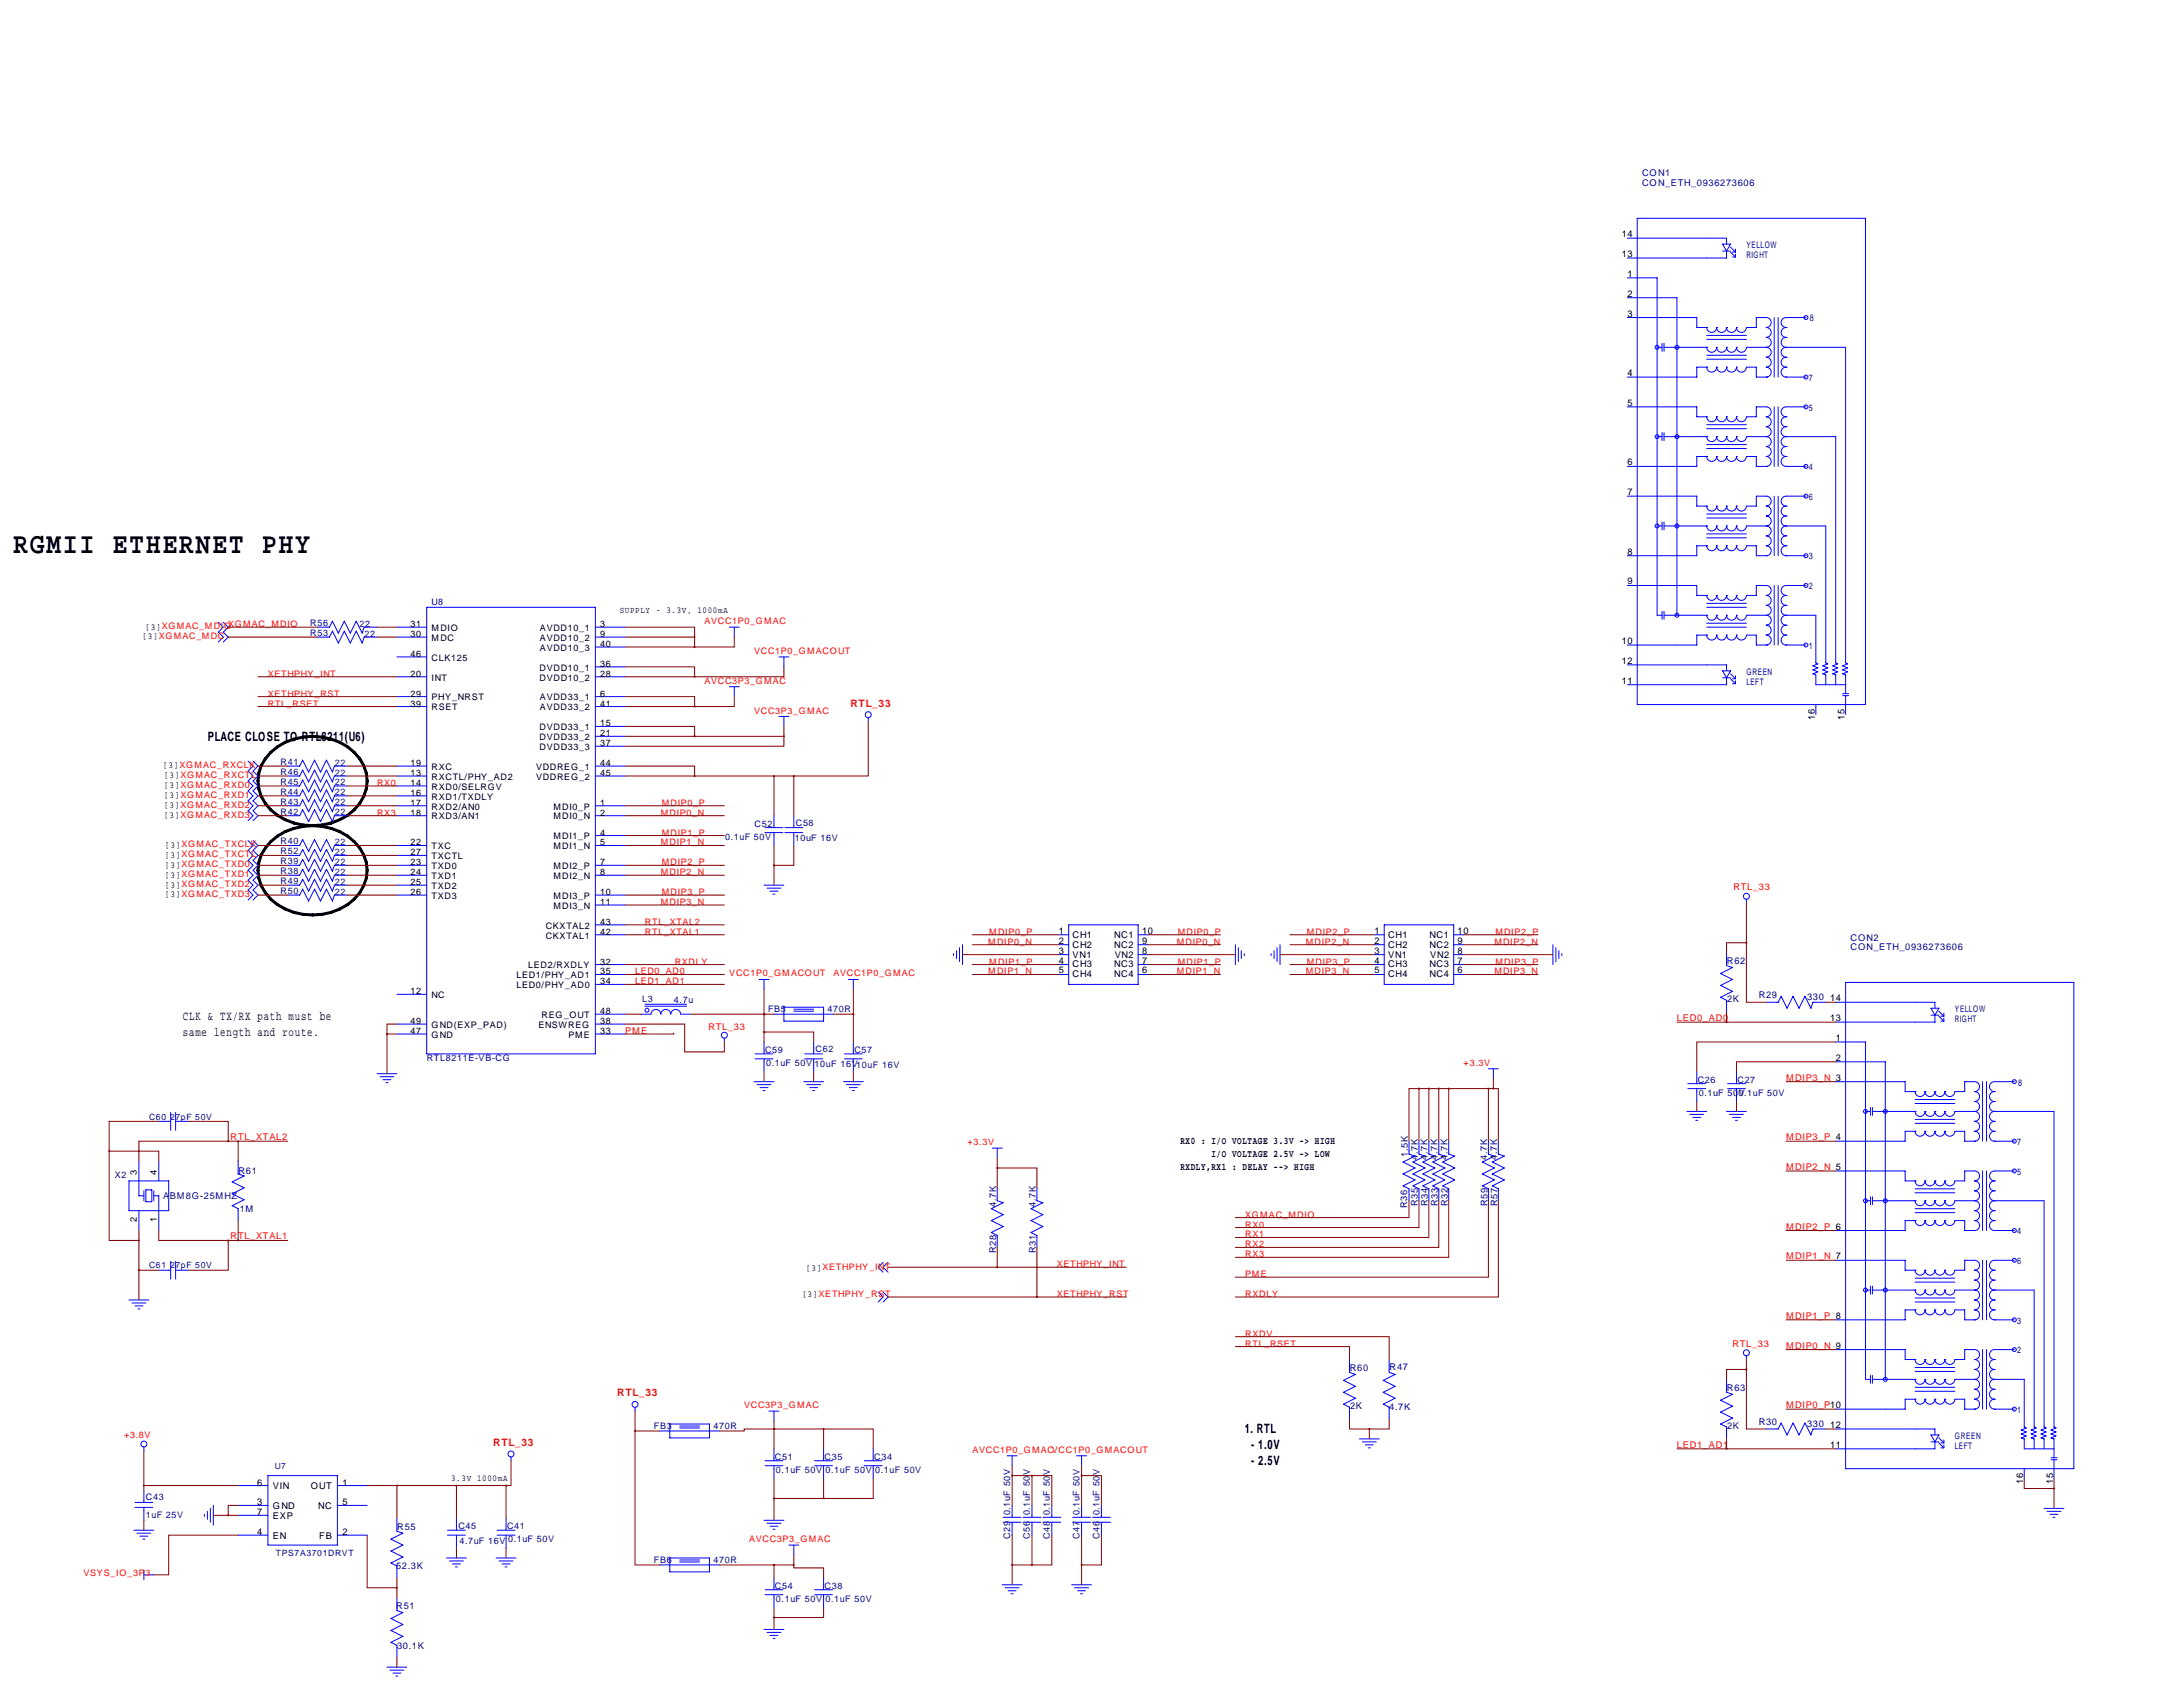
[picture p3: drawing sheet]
<svg xmlns="http://www.w3.org/2000/svg" width="559mm" height="432mm" viewBox="0 0 559 432" stroke-linecap="round" stroke-linejoin="round" font-family="sans-serif">
<defs><g id="words">
<text font-size="7.6" x="3.5" y="141.6">RGMII ETHERNET PHY</text>
<g font-size="3.3">
<text x="53.2" y="189.6">PLACE CLOSE TO RTL8211(U6)</text>
<text x="46.8" y="261">CLK &amp; TX/RX path must be</text>
<text x="46.8" y="265.2">same length and route.</text>
<text x="318.6" y="366.7">1. RTL</text>
<text x="320.3" y="370.8">- 1.0V</text>
<text x="320.3" y="375">- 2.5V</text>
</g>
<g font-size="2.6" fill="#f00">
<text x="217.7" y="180.8">RTL_33</text>
<text x="158" y="357.4">RTL_33</text>
<text x="126.2" y="370.1">RTL_33</text>
</g>
<g font-size="2.6">
<text x="302.2" y="292.7">RX0 : I/O VOLTAGE 3.3V -&gt; HIGH</text>
<text x="302.2" y="299.4">RXDLY,RX1 : DELAY --&gt; HIGH</text>
<text x="310.1" y="296.1">I/O VOLTAGE 2.5V -&gt; LOW</text>
</g>
<g font-size="2.4" fill="#000080">
<text x="420.4" y="45.2">CON1</text>
<text x="420.4" y="47.7">CON_ETH_0936273606</text>
<text x="463.3" y="82.3">8</text>
<text x="473.7" y="240.7">CON2</text>
<text x="473.7" y="243.3">CON_ETH_0936273606</text>
<text x="442.1" y="246.8">R62</text>
<text x="442.1" y="256.5">2K</text>
<text x="450.2" y="255.5">R29</text>
<text x="462.6" y="256">330</text>
<text x="516.6" y="277.8">8</text>
<text x="360.4" y="296.1" transform="rotate(-90 360.4 296.1)">1.5K</text>
<text x="362.9" y="296.9" transform="rotate(-90 362.9 296.9)">4.7K</text>
<text x="365.5" y="296.9" transform="rotate(-90 365.5 296.9)">4.7K</text>
<text x="368" y="296.9" transform="rotate(-90 368 296.9)">4.7K</text>
<text x="370.5" y="296.9" transform="rotate(-90 370.5 296.9)">4.7K</text>
<text x="380.7" y="296.9" transform="rotate(-90 380.7 296.9)">4.7K</text>
<text x="383.2" y="296.9" transform="rotate(-90 383.2 296.9)">4.7K</text>
<text x="61.1" y="300.4">R61</text>
<text x="41.7" y="306.8">ABM8G-25MHZ</text>
<text x="61.4" y="310.1">1M</text>
<text x="255" y="308.8" transform="rotate(-90 255 308.8)">4.7K</text>
<text x="265.1" y="308.8" transform="rotate(-90 265.1 308.8)">4.7K</text>
<text x="360.2" y="309.3" transform="rotate(-90 360.2 309.3)">R36</text>
<text x="363" y="308.8" transform="rotate(-90 363 308.8)">R35</text>
<text x="365.5" y="308.8" transform="rotate(-90 365.5 308.8)">R34</text>
<text x="368" y="308.8" transform="rotate(-90 368 308.8)">R33</text>
<text x="370.6" y="308.8" transform="rotate(-90 370.6 308.8)">R32</text>
<text x="380.7" y="308.8" transform="rotate(-90 380.7 308.8)">R59</text>
<text x="383.3" y="308.8" transform="rotate(-90 383.3 308.8)">R57</text>
<text x="255" y="320.7" transform="rotate(-90 255 320.7)">R28</text>
<text x="265.2" y="320.7" transform="rotate(-90 265.2 320.7)">R31</text>
<text x="345.5" y="351">R60</text>
<text x="355.7" y="350.7">R47</text>
<text x="442.1" y="356.1">R63</text>
<text x="345.6" y="360.7">2K</text>
<text x="355.6" y="360.9">4.7K</text>
<text x="442.1" y="365.8">2K</text>
<text x="450.2" y="364.7">R30</text>
<text x="462.6" y="365.2">330</text>
<text x="101.7" y="391.6">R55</text>
<text x="101.4" y="401.6">52.3K</text>
<text x="101.4" y="411.9">R51</text>
<text x="101.6" y="422.1">30.1K</text>
</g>
<g font-size="2.4">
<text x="415.1" y="65.8">13</text>
<text x="415.1" y="60.7">14</text>
<text x="416.6" y="70.9">1</text>
<text x="416.6" y="75.9">2</text>
<text x="416.6" y="81">3</text>
<text x="416.6" y="96.3">4</text>
<text x="416.6" y="103.9">5</text>
<text x="416.6" y="119.1">6</text>
<text x="416.6" y="126.7">7</text>
<text x="416.6" y="142">8</text>
<text x="416.6" y="149.6">9</text>
<text x="415.1" y="164.8">10</text>
<text x="415.1" y="169.9">12</text>
<text x="415.1" y="175">11</text>
<text x="464.6" y="184.3" transform="rotate(-90 464.6 184.3)">16</text>
<text x="472.2" y="184.3" transform="rotate(-90 472.2 184.3)">15</text>
<text x="271.1" y="239">1</text>
<text x="292.4" y="239">10</text>
<text x="351.8" y="239">1</text>
<text x="373.1" y="239">10</text>
<text x="271.1" y="241.6">2</text>
<text x="271.1" y="244.1">3</text>
<text x="274.6" y="240">CH1</text>
<text x="274.6" y="242.5">CH2</text>
<text x="274.6" y="245.1">VN1</text>
<text x="285.2" y="242.5">NC2</text>
<text x="285.2" y="240">NC1</text>
<text x="285.3" y="245.1">VN2</text>
<text x="292.4" y="244.1">8</text>
<text x="292.4" y="241.6">9</text>
<text x="351.8" y="241.6">2</text>
<text x="351.8" y="244.1">3</text>
<text x="355.3" y="240">CH1</text>
<text x="355.3" y="242.5">CH2</text>
<text x="355.3" y="245.1">VN1</text>
<text x="366" y="242.5">NC2</text>
<text x="366" y="240">NC1</text>
<text x="366.1" y="245.1">VN2</text>
<text x="373.1" y="244.1">8</text>
<text x="373.1" y="241.6">9</text>
<text x="271.1" y="246.6">4</text>
<text x="271.1" y="249.2">5</text>
<text x="274.6" y="247.6">CH3</text>
<text x="274.6" y="250.2">CH4</text>
<text x="285.2" y="250.2">NC4</text>
<text x="285.2" y="247.6">NC3</text>
<text x="292.4" y="249.2">6</text>
<text x="292.4" y="246.6">7</text>
<text x="351.8" y="246.6">4</text>
<text x="351.8" y="249.2">5</text>
<text x="355.3" y="247.6">CH3</text>
<text x="355.3" y="250.2">CH4</text>
<text x="366" y="250.2">NC4</text>
<text x="366" y="247.6">NC3</text>
<text x="373.1" y="249.2">6</text>
<text x="373.1" y="246.6">7</text>
<text x="468.5" y="256.3">14</text>
<text x="468.5" y="261.4">13</text>
<text x="470" y="266.4">1</text>
<text x="470" y="271.5">2</text>
<text x="35.1" y="300.7" transform="rotate(-90 35.1 300.7)">3</text>
<text x="40.1" y="300.7" transform="rotate(-90 40.1 300.7)">4</text>
<text x="35.1" y="312.9" transform="rotate(-90 35.1 312.9)">2</text>
<text x="40.1" y="312.9" transform="rotate(-90 40.1 312.9)">1</text>
<text x="468.5" y="365.5">12</text>
<text x="468.5" y="370.6">11</text>
<text x="65.8" y="380.2">6</text>
<text x="69.8" y="381.2">VIN</text>
<text x="79.6" y="381.2">OUT</text>
<text x="87.6" y="380.2">1</text>
<text x="517.9" y="379.9" transform="rotate(-90 517.9 379.9)">16</text>
<text x="525.5" y="379.9" transform="rotate(-90 525.5 379.9)">15</text>
<text x="65.8" y="385.3">3</text>
<text x="65.8" y="387.9">7</text>
<text x="69.8" y="386.3">GND</text>
<text x="69.8" y="388.8">EXP</text>
<text x="81.4" y="386.3">NC</text>
<text x="87.6" y="385.3">5</text>
<text x="65.8" y="392.9">4</text>
<text x="69.8" y="393.9">EN</text>
<text x="81.7" y="393.9">FB</text>
<text x="87.6" y="392.9">2</text>
</g>
<g font-size="2.4" fill="#f00">
<text x="443.7" y="227.8">RTL_33</text>
<text x="181.4" y="263.7">RTL_33</text>
<text x="429.3" y="261.4">LED0_AD0</text>
<text x="160" y="264.7">PME</text>
<text x="457.2" y="276.6">MDIP3_N 3</text>
<text x="59" y="291.8">RTL_XTAL2</text>
<text x="457.2" y="291.8">MDIP3_P 4</text>
<text x="457.2" y="299.5">MDIP2_N 5</text>
<text x="59" y="317.2">RTL_XTAL1</text>
<text x="457.2" y="314.7">MDIP2_P 6</text>
<text x="457.2" y="322.3">MDIP1_N 7</text>
<text x="457.2" y="337.6">MDIP1_P 8</text>
<text x="443.5" y="344.7">RTL_33</text>
<text x="457.2" y="345.2">MDIP0_N 9</text>
<text x="457.2" y="360.4">MDIP0_P10</text>
<text x="429.3" y="370.6">LED1_AD1</text>
</g>
<g font-size="2.3" fill="#000080">
<text x="447" y="63.5">YELLOW</text>
<text x="447" y="66">RIGHT</text>
<text x="463" y="97.5">7</text>
<text x="463" y="105.1">5</text>
<text x="463" y="120.3">4</text>
<text x="463" y="128">6</text>
<text x="463" y="143.2">3</text>
<text x="110.5" y="154.9">U8</text>
<text x="463" y="150.8">2</text>
<text x="79.4" y="160.3">R56</text>
<text x="92" y="160.4">22</text>
<text x="79.4" y="162.8">R53</text>
<text x="93.3" y="163">22</text>
<text x="463" y="166.1">1</text>
<text x="447" y="172.7">GREEN</text>
<text x="447" y="175.3">LEFT</text>
<text x="71.8" y="195.8">R41</text>
<text x="85.7" y="196">22</text>
<text x="71.8" y="198.4">R46</text>
<text x="71.8" y="200.9">R45</text>
<text x="71.8" y="203.5">R44</text>
<text x="85.7" y="198.5">22</text>
<text x="85.7" y="201.1">22</text>
<text x="85.7" y="203.6">22</text>
<text x="71.8" y="206">R43</text>
<text x="71.8" y="208.5">R42</text>
<text x="85.7" y="206.1">22</text>
<text x="85.7" y="208.7">22</text>
<text x="185.6" y="214.9">0.1uF 50V</text>
<text x="193.1" y="211.6">C52</text>
<text x="203.5" y="215.1">10uF 16V</text>
<text x="203.7" y="211.3">C58</text>
<text x="71.8" y="216.2">R40</text>
<text x="71.8" y="218.7">R52</text>
<text x="71.8" y="221.2">R39</text>
<text x="85.7" y="216.3">22</text>
<text x="85.7" y="218.8">22</text>
<text x="85.7" y="221.4">22</text>
<text x="71.8" y="223.8">R38</text>
<text x="71.8" y="226.3">R49</text>
<text x="85.7" y="223.9">22</text>
<text x="85.7" y="226.5">22</text>
<text x="71.8" y="228.9">R50</text>
<text x="85.7" y="229">22</text>
<text x="164.4" y="256.5">L3</text>
<text x="172.5" y="256.7">4.7u</text>
<text x="196.6" y="259.1">FB5</text>
<text x="211.8" y="259.1">470R</text>
<text x="500.4" y="261.6">RIGHT</text>
<text x="500.4" y="259.1">YELLOW</text>
<text x="195.8" y="269.5">C59</text>
<text x="208.8" y="269.2">C62</text>
<text x="218.7" y="269.5">C57</text>
<text x="109.2" y="271.5">RTL8211E-VB-CG</text>
<text x="196.1" y="272.8">0.1uF 50V</text>
<text x="208.5" y="273">10uF 16V10uF 16V</text>
<text x="434.6" y="277.1">C26</text>
<text x="434.8" y="280.4">0.1uF 50V</text>
<text x="444.8" y="277.1">C27</text>
<text x="445" y="280.4">0.1uF 50V</text>
<text x="516.4" y="293.1">7</text>
<text x="29.4" y="301.6">X2</text>
<text x="516.4" y="300.7">5</text>
<text x="516.4" y="315.9">4</text>
<text x="516.4" y="323.5">6</text>
<text x="516.4" y="338.8">3</text>
<text x="516.4" y="346.4">2</text>
<text x="167.4" y="365.8">FB3</text>
<text x="182.6" y="365.8">470R</text>
<text x="516.4" y="361.6">1</text>
<text x="500.4" y="370.8">LEFT</text>
<text x="500.4" y="368.3">GREEN</text>
<text x="198.4" y="373.6">C51</text>
<text x="198.6" y="376.9">0.1uF 50V</text>
<text x="211.1" y="373.6">C35</text>
<text x="211.3" y="376.9">0.1uF 50V</text>
<text x="223.8" y="373.6">C34</text>
<text x="224" y="376.9">0.1uF 50V</text>
<text x="37.3" y="384">C43</text>
<text x="37.3" y="388.6">1uF 25V</text>
<text x="258.6" y="387.9" transform="rotate(-90 258.6 387.9)">0.1uF 50V</text>
<text x="263.7" y="387.9" transform="rotate(-90 263.7 387.9)">0.1uF 50V</text>
<text x="268.7" y="387.9" transform="rotate(-90 268.7 387.9)">0.1uF 50V</text>
<text x="276.4" y="387.9" transform="rotate(-90 276.4 387.9)">0.1uF 50V</text>
<text x="281.4" y="387.9" transform="rotate(-90 281.4 387.9)">0.1uF 50V</text>
<text x="117.3" y="391.4">C45</text>
<text x="117.6" y="395.2">4.7uF 16V</text>
<text x="129.8" y="391.4">C41</text>
<text x="130" y="394.7">0.1uF 50V</text>
<text x="258.6" y="394" transform="rotate(-90 258.6 394)">C29</text>
<text x="263.7" y="394" transform="rotate(-90 263.7 394)">C56</text>
<text x="268.7" y="394" transform="rotate(-90 268.7 394)">C48</text>
<text x="276.4" y="394" transform="rotate(-90 276.4 394)">C47</text>
<text x="281.4" y="394" transform="rotate(-90 281.4 394)">C46</text>
<text x="167.4" y="400">FB6</text>
<text x="182.6" y="400">470R</text>
<text x="198.4" y="406.7">C54</text>
<text x="211.1" y="406.7">C38</text>
<text x="198.6" y="410">0.1uF 50V</text>
<text x="211.3" y="410">0.1uF 50V</text>
</g>
<g font-size="2.3">
<text x="37.2" y="161.1">[3]XGMAC_MDIO</text>
<text x="105.1" y="160.5">31</text>
<text x="110.5" y="161.5">MDIO</text>
<text x="138.2" y="161.5">AVDD10_1</text>
<text x="153.7" y="160.5">3</text>
<text x="158.6" y="156.8">SUPPLY - 3.3V, 1000mA</text>
<text x="36.5" y="163.7">[3]XGMAC_MDC</text>
<text x="105.1" y="163.1">30</text>
<text x="110.5" y="164">MDC</text>
<text x="138.2" y="164">AVDD10_2</text>
<text x="138.2" y="166.6">AVDD10_3</text>
<text x="153.7" y="163.1">9</text>
<text x="153.7" y="165.6">40</text>
<text x="105.1" y="173.2">20</text>
<text x="105.1" y="168.1">46</text>
<text x="110.5" y="169.1">CLK125</text>
<text x="138.1" y="171.6">DVDD10_1</text>
<text x="153.7" y="173.2">28</text>
<text x="153.7" y="170.7">36</text>
<text x="105.1" y="178.3">29</text>
<text x="110.5" y="174.2">INT</text>
<text x="110.5" y="179.3">PHY_NRST</text>
<text x="138.1" y="174.2">DVDD10_2</text>
<text x="138.2" y="179.3">AVDD33_1</text>
<text x="153.7" y="178.3">6</text>
<text x="105.1" y="180.8">39</text>
<text x="110.5" y="181.8">RSET</text>
<text x="138.2" y="181.8">AVDD33_2</text>
<text x="153.7" y="185.9">15</text>
<text x="153.7" y="180.8">41</text>
<text x="138.1" y="186.9">DVDD33_1</text>
<text x="138.1" y="189.4">DVDD33_2</text>
<text x="138.1" y="192">DVDD33_3</text>
<text x="153.7" y="188.5">21</text>
<text x="153.7" y="191">37</text>
<text x="41.8" y="196.7">[3]XGMAC_RXCLK</text>
<text x="105.1" y="196.1">19</text>
<text x="110.5" y="197">RXC</text>
<text x="137.2" y="197">VDDREG_1</text>
<text x="153.7" y="196.1">44</text>
<text x="42.1" y="201.8">[3]XGMAC_RXD0</text>
<text x="42.1" y="199.2">[3]XGMAC_RXCTL</text>
<text x="105.1" y="198.6">13</text>
<text x="105.1" y="201.2">14</text>
<text x="105.1" y="203.7">16</text>
<text x="110.5" y="199.6">RXCTL/PHY_AD2</text>
<text x="110.5" y="202.1">RXD0/SELRGV</text>
<text x="137.2" y="199.6">VDDREG_2</text>
<text x="153.7" y="198.6">45</text>
<text x="42.1" y="204.3">[3]XGMAC_RXD1</text>
<text x="42.1" y="206.9">[3]XGMAC_RXD2</text>
<text x="42.1" y="209.4">[3]XGMAC_RXD3</text>
<text x="105.1" y="206.2">17</text>
<text x="105.1" y="208.8">18</text>
<text x="110.5" y="204.7">RXD1/TXDLY</text>
<text x="110.5" y="207.2">RXD2/AN0</text>
<text x="110.5" y="209.7">RXD3/AN1</text>
<text x="141.7" y="207.2">MDI0_P</text>
<text x="141.7" y="209.7">MDI0_N</text>
<text x="153.7" y="206.2">1</text>
<text x="153.7" y="208.8">2</text>
<text x="141.7" y="214.8">MDI1_P</text>
<text x="153.7" y="213.9">4</text>
<text x="42.3" y="217">[3]XGMAC_TXCLK</text>
<text x="42.3" y="219.6">[3]XGMAC_TXCTL</text>
<text x="105.1" y="216.4">22</text>
<text x="105.1" y="221.5">23</text>
<text x="105.1" y="218.9">27</text>
<text x="110.5" y="217.4">TXC</text>
<text x="110.5" y="219.9">TXCTL</text>
<text x="141.7" y="217.4">MDI1_N</text>
<text x="153.7" y="216.4">5</text>
<text x="153.7" y="221.5">7</text>
<text x="42.3" y="224.6">[3]XGMAC_TXD1</text>
<text x="42.3" y="222.1">[3]XGMAC_TXD0</text>
<text x="42.3" y="227.2">[3]XGMAC_TXD2</text>
<text x="105.1" y="224">24</text>
<text x="105.1" y="226.6">25</text>
<text x="110.5" y="222.4">TXD0</text>
<text x="110.5" y="225">TXD1</text>
<text x="110.5" y="227.5">TXD2</text>
<text x="141.7" y="222.4">MDI2_P</text>
<text x="141.7" y="225">MDI2_N</text>
<text x="153.7" y="224">8</text>
<text x="42.3" y="229.7">[3]XGMAC_TXD3</text>
<text x="105.1" y="229.1">26</text>
<text x="110.5" y="230.1">TXD3</text>
<text x="141.7" y="230.1">MDI3_P</text>
<text x="141.7" y="232.6">MDI3_N</text>
<text x="153.7" y="229.1">10</text>
<text x="153.7" y="231.6">11</text>
<text x="139.7" y="237.7">CKXTAL2</text>
<text x="153.7" y="239.3">42</text>
<text x="153.7" y="236.7">43</text>
<text x="139.7" y="240.2">CKXTAL1</text>
<text x="132.2" y="250.4">LED1/PHY_AD1</text>
<text x="135.2" y="247.8">LED2/RXDLY</text>
<text x="153.7" y="246.9">32</text>
<text x="153.7" y="252">34</text>
<text x="153.7" y="249.4">35</text>
<text x="105.1" y="254.5">12</text>
<text x="110.5" y="255.5">NC</text>
<text x="132.2" y="252.9">LED0/PHY_AD0</text>
<text x="105.1" y="262.1">49</text>
<text x="110.5" y="263.1">GND(EXP_PAD)</text>
<text x="137.8" y="263.1">ENSWREG</text>
<text x="138.6" y="260.5">REG_OUT</text>
<text x="153.7" y="262.1">38</text>
<text x="153.7" y="259.6">48</text>
<text x="105.1" y="264.7">47</text>
<text x="110.5" y="265.6">GND</text>
<text x="145.5" y="265.6">PME</text>
<text x="153.7" y="264.7">33</text>
<text x="206.4" y="325.2">[3]XETHPHY_INT</text>
<text x="205.4" y="332.1">[3]XETHPHY_RST</text>
<text x="115.5" y="379.1">3.3V 1000mA</text>
</g>
<g font-size="2.3" fill="#f00">
<text x="58.4" y="160.5">XGMAC_MDIO</text>
<text x="180.3" y="159.8">AVCC1P0_GMAC</text>
<text x="193" y="167.4">VCC1P0_GMACOUT</text>
<text x="68.6" y="173.2">XETHPHY_INT</text>
<text x="68.6" y="178.3">XETHPHY_RST</text>
<text x="180.3" y="175">AVCC3P3_GMAC</text>
<text x="68.6" y="180.8">RTL_RSET</text>
<text x="193" y="182.6">VCC3P3_GMAC</text>
<text x="96.5" y="201.2">RX0</text>
<text x="96.5" y="208.8">RX3</text>
<text x="169.2" y="208.8">MDIP0_N</text>
<text x="169.4" y="206.2">MDIP0_P</text>
<text x="169.4" y="213.9">MDIP1_P</text>
<text x="169.2" y="216.4">MDIP1_N</text>
<text x="169.4" y="221.5">MDIP2_P</text>
<text x="169.2" y="224">MDIP2_N</text>
<text x="169.2" y="231.6">MDIP3_N</text>
<text x="169.4" y="229.1">MDIP3_P</text>
<text x="165.1" y="239.3">RTL_XTAL1</text>
<text x="165.1" y="236.7">RTL_XTAL2</text>
<text x="253.2" y="239.3">MDIP0_P</text>
<text x="301.5" y="239.3">MDIP0_P</text>
<text x="334.5" y="239.3">MDIP2_P</text>
<text x="382.8" y="239.3">MDIP2_P</text>
<text x="253" y="241.8">MDIP0_N</text>
<text x="301.2" y="241.8">MDIP0_N</text>
<text x="334.3" y="241.8">MDIP2_N</text>
<text x="382.5" y="241.8">MDIP2_N</text>
<text x="162.6" y="252">LED1_AD1</text>
<text x="162.6" y="249.4">LED0_AD0</text>
<text x="172.7" y="246.9">RXDLY</text>
<text x="186.7" y="249.9">VCC1P0_GMACOUT</text>
<text x="213.4" y="249.9">AVCC1P0_GMAC</text>
<text x="253" y="249.4">MDIP1_N</text>
<text x="253.2" y="246.9">MDIP1_P</text>
<text x="301.2" y="249.4">MDIP1_N</text>
<text x="301.5" y="246.9">MDIP1_P</text>
<text x="334.3" y="249.4">MDIP3_N</text>
<text x="334.5" y="246.9">MDIP3_P</text>
<text x="382.5" y="249.4">MDIP3_N</text>
<text x="382.8" y="246.9">MDIP3_P</text>
<text x="374.6" y="272.8">+3.3V</text>
<text x="247.6" y="293.1">+3.3V</text>
<text x="318.8" y="311.7">XGMAC_MDIO</text>
<text x="318.8" y="314.2">RX0</text>
<text x="318.8" y="316.7">RX1</text>
<text x="318.8" y="321.8">RX3</text>
<text x="318.8" y="319.3">RX2</text>
<text x="270.5" y="324.4">XETHPHY_INT</text>
<text x="318.8" y="326.9">PME</text>
<text x="270.5" y="332">XETHPHY_RST</text>
<text x="318.8" y="332">RXDLY</text>
<text x="318.8" y="344.7">RTL_RSET</text>
<text x="318.8" y="342.1">RXDV</text>
<text x="190.5" y="360.4">VCC3P3_GMAC</text>
<text x="31.7" y="368">+3.8V</text>
<text x="248.9" y="371.9">AVCC1P0_GMACVCC1P0_GMACOUT</text>
<text x="191.8" y="394.7">AVCC3P3_GMAC</text>
<text x="21.3" y="403.4">VSYS_IO_3P3</text>
</g>
<g font-size="2.2" fill="#000080">
<text x="38.2" y="286.6">C60</text>
<text x="43.5" y="286.6">27pF 50V</text>
<text x="38.2" y="324.7">C61</text>
<text x="43.5" y="324.7">27pF 50V</text>
<text x="70.4" y="375.9">U7</text>
<text x="70.6" y="398.3">TPS7A3701DRVT</text>
</g>
</g></defs>
<path d="M69.3 192.6a16 16 0 0 1 21.4 0 9.8 9.8 0 0 1 0 14.7 16.1 16.1 0 0 1-21.4 0 9.9 9.9 0 0 1 0-14.7zM69.3 215.4a16 16 0 0 1 21.4 0 9.8 9.8 0 0 1 0 14.7 16.1 16.1 0 0 1-21.4 0 9.9 9.9 0 0 1 0-14.7z" fill="none" stroke="#000" stroke-width=".76"/>
<g fill="none" stroke="#00f" stroke-width=".26">
<path d="M419.1 55.9h58.4v124.4h-58.4zM416.6 61h25.4v1.5M416.6 71.1h7.6v86.4h1.2M416.6 76.2h12.7v81.3M440.9 62.5h2.1l-1 1.8zM440.9 64.3h2.1M442 64.3v1.7h-25.4M443 63.2l1.2 1.3M443 64.5l1.2 1.3M443.5 64.5h.7M443.5 65.8h.7M444.2 63.8v.7"/>
<path d="M444.2 65v.8M416.6 81.3h17.7v2.5h2.6M424.2 88.9h1.2M425.4 87.9v2M426 88.9h10.9M426 87.9v2M436.9 83.8a1.27 1.27 0 0 0 1.3 1.3 1.27 1.27 0 0 0 1.2-1.3M436.9 83.8h.1M436.9 88.9a1.27 1.27 0 0 0 1.3 1.3 1.27 1.27 0 0 0 1.2-1.3M436.9 88.9h.1M436.9 94a1.27 1.27 0 0 0 1.3 1.3 1.27 1.27 0 0 0 1.2-1.3M436.9 94h.1"/>
<path d="M436.9 85.9h10.1M436.9 86.9h10.1M436.9 94h-2.6v2.5h-17.7M436.9 91.9h10.1M436.9 90.9h10.1M439.4 83.8a1.27 1.27 0 0 0 1.3 1.3 1.27 1.27 0 0 0 1.3-1.3M439.4 83.8h.1M439.4 88.9a1.27 1.27 0 0 0 1.3 1.3 1.27 1.27 0 0 0 1.3-1.3M439.4 88.9h.1M439.4 94a1.27 1.27 0 0 0 1.3 1.3 1.27 1.27 0 0 0 1.3-1.3M439.4 94h.1M442 83.8a1.27 1.27 0 0 0 1.2 1.3 1.27 1.27 0 0 0 1.3-1.3"/>
<path d="M442 83.8h.1M442 88.9a1.27 1.27 0 0 0 1.2 1.3 1.27 1.27 0 0 0 1.3-1.3M442 88.9h.1M442 94a1.27 1.27 0 0 0 1.2 1.3 1.27 1.27 0 0 0 1.3-1.3M442 94h.1M444.5 83.8a1.27 1.27 0 0 0 1.3 1.3 1.27 1.27 0 0 0 1.2-1.3h2.6v-2.5h2.5a1.27 1.27 0 0 1 1.3 1.2 1.27 1.27 0 0 1-1.3 1.3M444.5 83.8h.1M444.5 88.9a1.27 1.27 0 0 0 1.3 1.3 1.27 1.27 0 0 0 1.2-1.3h5.1M444.5 88.9h.1M444.5 94a1.27 1.27 0 0 0 1.3 1.2 1.27 1.27 0 0 0 1.2-1.2h2.6v2.5h2.5M444.5 94h.1M452.1 83.8h.1"/>
<path d="M452.1 83.8a1.27 1.27 0 0 1 1.3 1.3 1.27 1.27 0 0 1-1.3 1.3M452.1 86.4h.1M452.1 86.4a1.27 1.27 0 0 1 1.3 1.2 1.27 1.27 0 0 1-1.3 1.3M452.1 88.9h.1M452.1 88.9a1.27 1.27 0 0 1 1.3 1.3 1.27 1.27 0 0 1-1.3 1.2M452.1 91.4h.1M452.1 91.4a1.27 1.27 0 0 1 1.3 1.3 1.27 1.27 0 0 1-1.3 1.3M452.1 94h.1M452.1 94a1.27 1.27 0 0 1 1.3 1.2 1.27 1.27 0 0 1-1.3 1.3M452.1 96.5h.1M454.2 81.3v15.2M455.2 81.3v15.2"/>
<path d="M457.2 83.8h.1M457.2 83.8a1.27 1.27 0 0 0-1.3 1.3 1.27 1.27 0 0 0 1.3 1.3M457.2 86.4h.1M457.2 86.4a1.27 1.27 0 0 0-1.3 1.2 1.27 1.27 0 0 0 1.3 1.3M457.2 88.9h.1M457.2 88.9a1.27 1.27 0 0 0-1.3 1.3 1.27 1.27 0 0 0 1.3 1.2M457.2 91.4h.1M457.2 91.4a1.27 1.27 0 0 0-1.3 1.3 1.27 1.27 0 0 0 1.3 1.3M457.2 94h.1M457.2 94a1.27 1.27 0 0 0-1.3 1.2 1.27 1.27 0 0 0 1.3 1.3M457.2 96.5h.1M457.2 96.5h5.1"/>
<path d="M457.2 88.9h15.2v80.8l.5 .2-1.2 .5 1.2 .5-1.2 .5 1.2 .6-1.2 .5 .7 .2v4.8M462.3 81.3h-5.1a1.27 1.27 0 0 0-1.3 1.3 1.27 1.27 0 0 0 1.3 1.2M416.6 104.1h17.7v2.6h2.6M424.2 111.8h1.2M425.4 110.7v2.1M426 111.8h10.9M426 110.7v2.1M436.9 116.8a1.27 1.27 0 0 0 1.3 1.3 1.27 1.27 0 0 0 1.2-1.3M436.9 116.8h.1M436.9 111.8a1.27 1.27 0 0 0 1.3 1.2 1.27 1.27 0 0 0 1.2-1.2M436.9 111.8h.1M436.9 106.7a1.27 1.27 0 0 0 1.3 1.3 1.27 1.27 0 0 0 1.2-1.3"/>
<path d="M436.9 106.7h.1M436.9 116.8h-2.6v2.6h-17.7M436.9 113.8h10.1M436.9 114.8h10.1M436.9 109.7h10.1M436.9 108.7h10.1M439.4 116.8a1.27 1.27 0 0 0 1.3 1.3 1.27 1.27 0 0 0 1.3-1.3M439.4 116.8h.1M439.4 111.8a1.27 1.27 0 0 0 1.3 1.2 1.27 1.27 0 0 0 1.3-1.2M439.4 111.8h.1M439.4 106.7a1.27 1.27 0 0 0 1.3 1.3 1.27 1.27 0 0 0 1.3-1.3M439.4 106.7h.1"/>
<path d="M442 116.8a1.27 1.27 0 0 0 1.2 1.3 1.27 1.27 0 0 0 1.3-1.3M442 116.8h.1M442 111.8a1.27 1.27 0 0 0 1.2 1.2 1.27 1.27 0 0 0 1.3-1.2M442 111.8h.1M442 106.7a1.27 1.27 0 0 0 1.2 1.3 1.27 1.27 0 0 0 1.3-1.3M442 106.7h.1M444.5 116.8a1.27 1.27 0 0 0 1.3 1.3 1.27 1.27 0 0 0 1.2-1.3h2.6v2.6h2.5M444.5 116.8h.1M444.5 111.8a1.27 1.27 0 0 0 1.3 1.2 1.27 1.27 0 0 0 1.2-1.2h5.1M444.5 111.8h.1M444.5 106.7a1.27 1.27 0 0 0 1.3 1.2 1.27 1.27 0 0 0 1.2-1.2h2.6v-2.6h2.5a1.27 1.27 0 0 1 1.3 1.3 1.27 1.27 0 0 1-1.3 1.3M444.5 106.7h.1"/>
<path d="M452.1 116.8a1.27 1.27 0 0 1 1.3 1.3 1.27 1.27 0 0 1-1.3 1.3M452.1 119.4h.1M452.1 114.3a1.27 1.27 0 0 1 1.3 1.3 1.27 1.27 0 0 1-1.3 1.2M452.1 116.8h.1M452.1 111.8a1.27 1.27 0 0 1 1.3 1.2 1.27 1.27 0 0 1-1.3 1.3M452.1 114.3h.1M452.1 109.2a1.27 1.27 0 0 1 1.3 1.3 1.27 1.27 0 0 1-1.3 1.3M452.1 111.8h.1M452.1 106.7a1.27 1.27 0 0 1 1.3 1.3 1.27 1.27 0 0 1-1.3 1.2M452.1 109.2h.1M452.1 106.7h.1M454.2 104.1v15.3"/>
<path d="M455.2 104.1v15.3M457.2 116.8a1.27 1.27 0 0 0-1.3 1.3 1.27 1.27 0 0 0 1.3 1.3M457.2 119.4h.1M457.2 114.3a1.27 1.27 0 0 0-1.3 1.3 1.27 1.27 0 0 0 1.3 1.2M457.2 116.8h.1M457.2 111.8a1.27 1.27 0 0 0-1.3 1.2 1.27 1.27 0 0 0 1.3 1.3M457.2 114.3h.1M457.2 109.2a1.27 1.27 0 0 0-1.3 1.3 1.27 1.27 0 0 0 1.3 1.3M457.2 111.8h.1M457.2 106.7a1.27 1.27 0 0 0-1.3 1.3 1.27 1.27 0 0 0 1.3 1.2M457.2 109.2h.1M457.2 106.7h.1"/>
<path d="M457.2 111.8h12.7v57.9l.5 .2-1.3 .5 1.3 .5-1.3 .5 1.3 .6-1.3 .5 .8 .2v2.6M457.2 119.4h5.1M462.3 104.1h-5.1a1.27 1.27 0 0 0-1.3 1.3 1.27 1.27 0 0 0 1.3 1.3M416.6 127h17.7v2.5h2.6M424.2 134.6h1.2M425.4 133.6v2M426 134.6h10.9M426 133.6v2M436.9 139.7a1.27 1.27 0 0 0 1.2 1.3 1.27 1.27 0 0 0 1.3-1.3M436.9 139.7h.1M436.9 134.6a1.27 1.27 0 0 0 1.3 1.3 1.27 1.27 0 0 0 1.2-1.3M436.9 134.6h.1"/>
<path d="M436.9 129.5a1.27 1.27 0 0 0 1.3 1.3 1.27 1.27 0 0 0 1.2-1.3M436.9 129.5h.1M436.9 139.7h-2.6v2.5h-17.7M436.9 136.7h10.1M436.9 137.7h10.1M436.9 132.6h10.1M436.9 131.6h10.1M439.4 139.7a1.27 1.27 0 0 0 1.3 1.3 1.27 1.27 0 0 0 1.3-1.3M439.4 139.7h.1M439.4 134.6a1.27 1.27 0 0 0 1.3 1.3 1.27 1.27 0 0 0 1.3-1.3M439.4 134.6h.1M439.4 129.5a1.27 1.27 0 0 0 1.3 1.3 1.27 1.27 0 0 0 1.3-1.3"/>
<path d="M439.4 129.5h.1M442 139.7a1.27 1.27 0 0 0 1.2 1.3 1.27 1.27 0 0 0 1.3-1.3M442 139.7h.1M442 134.6a1.27 1.27 0 0 0 1.2 1.3 1.27 1.27 0 0 0 1.3-1.3M442 134.6h.1M442 129.5a1.27 1.27 0 0 0 1.2 1.3 1.27 1.27 0 0 0 1.3-1.3M442 129.5h.1M444.5 139.7a1.27 1.27 0 0 0 1.3 1.3 1.27 1.27 0 0 0 1.2-1.3h2.6v2.5h2.5M444.5 139.7h.1M444.5 134.6a1.27 1.27 0 0 0 1.3 1.3 1.27 1.27 0 0 0 1.2-1.3h5.1M444.5 134.6h.1M444.5 129.5a1.27 1.27 0 0 0 1.3 1.3 1.27 1.27 0 0 0 1.2-1.3h2.6v-2.5h2.5a1.27 1.27 0 0 1 1.3 1.3 1.27 1.27 0 0 1-1.3 1.2"/>
<path d="M444.5 129.5h.1M452.1 139.7a1.27 1.27 0 0 1 1.3 1.3 1.27 1.27 0 0 1-1.3 1.2M452.1 137.2a1.27 1.27 0 0 1 1.3 1.2 1.27 1.27 0 0 1-1.3 1.3M452.1 139.7h.1M452.1 134.6a1.27 1.27 0 0 1 1.3 1.3 1.27 1.27 0 0 1-1.3 1.3M452.1 137.2h.1M452.1 132.1a1.27 1.27 0 0 1 1.3 1.3 1.27 1.27 0 0 1-1.3 1.2M452.1 134.6h.1M452.1 129.5a1.27 1.27 0 0 1 1.3 1.3 1.27 1.27 0 0 1-1.3 1.3M452.1 132.1h.1M452.1 129.5h.1M454.2 127v15.2"/>
<path d="M455.2 127v15.2M457.2 139.7a1.27 1.27 0 0 0-1.3 1.3 1.27 1.27 0 0 0 1.3 1.2M457.2 137.2a1.27 1.27 0 0 0-1.3 1.2 1.27 1.27 0 0 0 1.3 1.3M457.2 139.7h.1M457.2 134.6a1.27 1.27 0 0 0-1.3 1.3 1.27 1.27 0 0 0 1.3 1.3M457.2 137.2h.1M457.2 132.1a1.27 1.27 0 0 0-1.3 1.2 1.27 1.27 0 0 0 1.3 1.3M457.2 134.6h.1M457.2 129.5a1.27 1.27 0 0 0-1.3 1.3 1.27 1.27 0 0 0 1.3 1.3M457.2 132.1h.1M457.2 129.5h.1M457.2 134.6h10.2v35.1l.5 .2-1.3 .5 1.3 .5-1.3 .5 1.3 .6-1.3 .5 .8 .2v2.6"/>
<path d="M462.3 127h-5.1a1.27 1.27 0 0 0-1.3 1.3 1.27 1.27 0 0 0 1.3 1.2M55.9 159.3l1.2 1.2-1.2 1.3 1.2 1.3-1.2 1.2M57.1 159.3l1.3 1.2-1.3 1.3 1.3 1.3-1.3 1.2M109.2 155.4h43.2v114.3h-43.2zM416.6 149.9h17.7v2.5h2.6M425.4 156.5v2M426 157.5h10.9M426 156.5v2M436.9 152.4a1.27 1.27 0 0 0 1.3 1.3 1.27 1.27 0 0 0 1.2-1.3M436.9 152.4h.1M436.9 157.5a1.27 1.27 0 0 0 1.3 1.3 1.27 1.27 0 0 0 1.2-1.3M436.9 157.5h.1"/>
<path d="M436.9 155.4h10.1M436.9 154.4h10.1M436.9 159.5h10.1M439.4 152.4a1.27 1.27 0 0 0 1.3 1.3 1.27 1.27 0 0 0 1.3-1.3M439.4 152.4h.1M439.4 157.5a1.27 1.27 0 0 0 1.3 1.3 1.27 1.27 0 0 0 1.3-1.3M439.4 157.5h.1M442 152.4a1.27 1.27 0 0 0 1.2 1.3 1.27 1.27 0 0 0 1.3-1.3M442 152.4h.1M442 157.5a1.27 1.27 0 0 0 1.2 1.3 1.27 1.27 0 0 0 1.3-1.3M442 157.5h.1M444.5 152.4a1.27 1.27 0 0 0 1.3 1.3 1.27 1.27 0 0 0 1.2-1.3h2.6v-2.5h2.5a1.27 1.27 0 0 1 1.3 1.2 1.27 1.27 0 0 1-1.3 1.3"/>
<path d="M444.5 152.4h.1M444.5 157.5a1.27 1.27 0 0 0 1.3 1.3 1.27 1.27 0 0 0 1.2-1.3h5.1M444.5 157.5h.1M452.1 152.4h.1M452.1 152.4a1.27 1.27 0 0 1 1.3 1.3 1.27 1.27 0 0 1-1.3 1.2M452.1 154.9h.1M452.1 154.9a1.27 1.27 0 0 1 1.3 1.3 1.27 1.27 0 0 1-1.3 1.3M452.1 157.5h.1M452.1 157.5a1.27 1.27 0 0 1 1.3 1.3 1.27 1.27 0 0 1-1.3 1.2M452.1 142.2h.1M454.2 149.9v15.2M455.2 149.9v15.2"/>
<path d="M457.2 152.4h.1M457.2 152.4a1.27 1.27 0 0 0-1.3 1.3 1.27 1.27 0 0 0 1.3 1.2M457.2 154.9h.1M457.2 154.9a1.27 1.27 0 0 0-1.3 1.3 1.27 1.27 0 0 0 1.3 1.3M457.2 157.5h.1M457.2 157.5a1.27 1.27 0 0 0-1.3 1.2 1.27 1.27 0 0 0 1.3 1.3M457.2 142.2h.1M457.2 157.5h7.6v12.2l.5 .2-1.2 .5 1.2 .5-1.2 .5 1.2 .6-1.2 .5 .7 .2v2.6h7.6M457.2 142.2h5.1M462.3 149.9h-5.1a1.27 1.27 0 0 0-1.3 1.2 1.27 1.27 0 0 0 1.3 1.3M81.3 160.5h3l.8-1.5 1.5 3.1 1.5-3.1 1.6 3.1 1.5-3.1 1.5 3.1 .5-1.6h3.3M81.3 163.1h3l.8-1.6 1.5 3.1 1.5-3.1 1.6 3.1 1.5-3.1 1.5 3.1 .5-1.5h3.3"/>
<path d="M101.6 160.5h7.6M101.6 163.1h7.6M101.6 178.3h7.6M101.6 173.2h7.6M101.6 168.1h7.6M152.4 160.5h7.6M152.4 163.1h7.6M152.4 178.3h7.6M152.4 173.2h7.6M152.4 170.7h7.6M152.4 165.6h7.6M186.7 160.5h2.5"/>
<path d="M186.7 175.8h2.5M188 160.5v2.6M188 175.8v2.5M199.4 168.1h2.5M200.7 168.1v2.6M416.6 170.2h25.4v1.5M436.9 162.6a1.27 1.27 0 0 0 1.3 1.2 1.27 1.27 0 0 0 1.2-1.2M436.9 162.6h.1M436.9 160.5h10.1M436.9 162.6h-2.6v2.5h-17.7M439.4 162.6a1.27 1.27 0 0 0 1.3 1.2 1.27 1.27 0 0 0 1.3-1.2M439.4 162.6h.1"/>
<path d="M440.9 173.5h2.1M440.9 171.7h2.1l-1 1.8zM442 162.6a1.27 1.27 0 0 0 1.2 1.2 1.27 1.27 0 0 0 1.3-1.2M442 162.6h.1M442 173.5v1.8h-25.4M443 173.7l1.2 1.3M443 172.5l1.2 1.2M443.5 175h.7M443.5 173.7h.7M444.2 173v.7M444.2 174.2v.8M444.5 162.6a1.27 1.27 0 0 0 1.3 1.2 1.27 1.27 0 0 0 1.2-1.2h2.6v2.5h2.5"/>
<path d="M444.5 162.6h.1M452.1 160h.1M452.1 160a1.27 1.27 0 0 1 1.3 1.3 1.27 1.27 0 0 1-1.3 1.3M452.1 162.6h.1M452.1 162.6a1.27 1.27 0 0 1 1.3 1.2 1.27 1.27 0 0 1-1.3 1.3M452.1 165.1h.1M457.2 160h.1M457.2 160a1.27 1.27 0 0 0-1.3 1.3 1.27 1.27 0 0 0 1.3 1.3M457.2 162.6h.1M457.2 162.6a1.27 1.27 0 0 0-1.3 1.2 1.27 1.27 0 0 0 1.3 1.3M457.2 165.1h.1M457.2 165.1h5.1"/>
<path d="M471.7 177.5h1.5M471.7 178.1h1.5M472.4 178.1v4.8M63.5 194.8l1.3 1.3-1.3 1.3 1.3 1.2-1.3 1.3 1.3 1.3-1.3 1.2 1.3 1.3-1.3 1.3 1.3 1.2-1.3 1.3 1.3 1.3-1.3 1.3M64.8 194.8l1.2 1.3-1.2 1.3 1.2 1.2-1.2 1.3 1.2 1.3-1.2 1.2 1.2 1.3-1.2 1.3 1.2 1.2-1.2 1.3 1.2 1.3-1.2 1.3M73.7 196.1h3l.8-1.5 1.5 3 1.5-3 1.5 3 1.6-3 1.5 3 .5-1.5h3.3M73.7 198.6h3l.8-1.5 1.5 3.1 1.5-3.1 1.5 3.1 1.6-3.1 1.5 3.1 .5-1.6h3.3M101.6 196.1h7.6M101.6 198.6h7.6M101.6 180.8h7.6M152.4 196.1h7.6M152.4 198.6h7.6"/>
<path d="M152.4 185.9h7.6M152.4 188.5h7.6M152.4 191h7.6M152.4 180.8h7.6M199.4 183.4h2.5M200.7 183.4v2.5M222.2 183.6v1.1M464.8 180.3v2.6M63.5 215.1l1.3 1.3-1.3 1.3 1.3 1.2-1.3 1.3 1.3 1.3-1.3 1.3 1.3 1.2-1.3 1.3 1.3 1.3-1.3 1.2 1.3 1.3-1.3 1.3M64.8 215.1l1.2 1.3-1.2 1.3 1.2 1.2-1.2 1.3 1.2 1.3-1.2 1.3 1.2 1.2-1.2 1.3 1.2 1.3-1.2 1.2 1.2 1.3-1.2 1.3M73.7 201.2h3l.8-1.6 1.5 3.1 1.5-3.1 1.5 3.1 1.6-3.1 1.5 3.1 .5-1.5h3.3M73.7 203.7h3l.8-1.5 1.5 3 1.5-3 1.5 3 1.6-3 1.5 3 .5-1.5h3.3"/>
<path d="M73.7 206.2h3l.8-1.5 1.5 3.1 1.5-3.1 1.5 3.1 1.6-3.1 1.5 3.1 .5-1.6h3.3M73.7 208.8h3l.8-1.5 1.5 3 1.5-3 1.5 3 1.6-3 1.5 3 .5-1.5h3.3M73.7 216.4h3l.8-1.5 1.5 3 1.5-3 1.5 3 1.6-3 1.5 3 .5-1.5h3.3M73.7 218.9h3l.8-1.5 1.5 3.1 1.5-3.1 1.5 3.1 1.6-3.1 1.5 3.1 .5-1.6h3.3M101.6 201.2h7.6M101.6 203.7h7.6M101.6 206.2h7.6M101.6 208.8h7.6M101.6 216.4h7.6M101.6 218.9h7.6M152.4 206.2h7.6M152.4 208.8h7.6"/>
<path d="M152.4 216.4h7.6M152.4 213.9h7.6M195.8 213.1h4.6M195.8 211.8h4.6M198.1 208.8v3M198.1 213.1v3.3M200.9 213.1h4.6M200.9 211.8h4.6M203.2 208.8v3M203.2 213.1v3.3M73.7 221.5h3l.8-1.5 1.5 3 1.5-3 1.5 3 1.6-3 1.5 3 .5-1.5h3.3M73.7 224h3l.8-1.5 1.5 3.1 1.5-3.1 1.5 3.1 1.6-3.1 1.5 3.1 .5-1.6h3.3"/>
<path d="M73.7 226.6h3l.8-1.6 1.5 3.1 1.5-3.1 1.5 3.1 1.6-3.1 1.5 3.1 .5-1.5h3.3M73.7 229.1h3l.8-1.5 1.5 3 1.5-3 1.5 3 1.6-3 1.5 3 .5-1.5h3.3M101.6 221.5h7.6M101.6 224h7.6M101.6 226.6h7.6M101.6 229.1h7.6M152.4 221.5h7.6M152.4 224h7.6M152.4 229.1h7.6M152.4 231.6h7.6M152.4 239.3h7.6M152.4 236.7h7.6"/>
<path d="M195.6 226.6h5.1M196.3 227.3h3.6M197.1 228.1h2M197.9 228.9h.5M271 239.3h2.6M273.6 236.7h17.7v15.3h-17.7zM291.3 239.3h2.6M351.8 239.3h2.5M354.3 236.7h17.8v15.3h-17.8zM372.1 239.3h2.5M447 230.1v1M101.6 254.5h7.6"/>
<path d="M152.4 246.9h7.6M152.4 252h7.6M152.4 249.4h7.6M152.4 259.6h7.6M164.1 259.6h2.5a1.27 1.27 0 0 1 1.3-1.2 1.27 1.27 0 0 1 1.3 1.2 1.27 1.27 0 0 1 1.2-1.2 1.27 1.27 0 0 1 1.3 1.2 1.27 1.27 0 0 1 1.3-1.2 1.27 1.27 0 0 1 1.2 1.2h2.6M165.1 257.6h10.7M165.1 257h10.7M194.3 250.7h2.5M195.6 250.7v2.5M198.1 259.6h15.3M200.7 257.8h10.1v3.6h-10.1zM203.2 258.8h5.1"/>
<path d="M203.2 258.3h5.1M217.2 250.7h2.5M218.4 250.7v2.5M244.1 244.1v.5M244.9 243.3v2.1M245.6 242.6v3.5M246.4 241.8v5.1M271 246.9h2.6M271 249.4h2.6M271 241.8h2.6M271 244.3h2.6M291.3 246.9h2.6"/>
<path d="M291.3 249.4h2.6M291.3 241.8h2.6M291.3 244.3h2.6M316.2 241.8v5.1M317 242.6v3.5M317.8 243.3v2.1M318.5 244.1v.5M325.4 244.1v.5M326.1 243.3v2.1M326.9 242.6v3.5M327.7 241.8v5.1M351.8 246.9h2.5"/>
<path d="M351.8 249.4h2.5M351.8 241.8h2.5M351.8 244.3h2.5M372.1 246.9h2.5M372.1 249.4h2.5M372.1 241.8h2.5M372.1 244.3h2.5M397.5 241.8v5.1M398.3 242.6v3.5M399 243.3v2.1M399.8 244.1v.5M442 243.8v3.3l1.5 .5-3.1 1.6 3.1 1.5-3.1 1.5 3.1 1.5-3.1 1.6 1.6 .7v3.1"/>
<path d="M452.1 256.5h3.1l.7-1.5 1.6 3.1 1.5-3.1 1.5 3.1 1.5-3.1 1.5 3.1 .6-1.6h3.3M469.9 256.5h25.4v1.6M472.4 251.5h58.5v124.4h-58.5zM494.3 258.1h2l-1 1.7zM494.3 259.8h2M495.3 259.8v1.8h-25.4M496.3 258.8l1.3 1.3M497.6 259.3v.8M96.5 274.8h5.1M97.3 275.6h3.5M98 276.4h2.1M98.8 277.1h.5"/>
<path d="M101.6 264.7h7.6M101.6 262.1h7.6M152.4 264.7h7.6M152.4 262.1h7.6M185.4 265.7v1M193 276.9h5.1M193.3 269.7h4.6M193.3 271h4.6M193.8 277.6h3.6M194.6 278.4h2M195.3 279.1h.5M195.6 266.7v3"/>
<path d="M195.6 271v3.3M205.7 276.9h5.1M206 269.7h4.6M206 271h4.6M206.5 277.6h3.6M207.3 278.4h2M208 279.1h.5M208.3 266.7v3M208.3 271v3.3M215.9 276.9h5.1M216.2 269.7h4.5M216.2 271h4.5"/>
<path d="M216.7 277.6h3.5M217.4 278.4h2.1M218.2 279.1h.5M218.4 266.7v3M218.4 271v3.3M381 273.6h2.5M382.3 273.6v2.5M432.1 278.6h4.5M432.1 277.4h4.5M434.3 274.3v3.1M434.3 278.6v3.3M442.2 278.6h4.6"/>
<path d="M442.2 277.4h4.6M444.5 274.3v3.1M444.5 278.6v3.3M469.9 266.7h7.6v86.4h1.3M469.9 276.9h17.8v2.5h2.5M469.9 271.8h12.7v81.3M490.2 279.4a1.27 1.27 0 0 0 1.3 1.3 1.27 1.27 0 0 0 1.3-1.3M490.2 279.4h.1M492.8 279.4a1.27 1.27 0 0 0 1.2 1.3 1.27 1.27 0 0 0 1.3-1.3M492.8 279.4h.1M495.3 279.4a1.27 1.27 0 0 0 1.3 1.3 1.27 1.27 0 0 0 1.2-1.3M495.3 279.4h.1"/>
<path d="M496.3 260.1l1.3 1.3M496.8 261.4h.8M496.8 260.1h.8M497.6 260.6v.8M497.8 279.4a1.27 1.27 0 0 0 1.3 1.3 1.27 1.27 0 0 0 1.3-1.3h2.5v-2.5h2.6a1.27 1.27 0 0 1 1.2 1.2 1.27 1.27 0 0 1-1.2 1.3M497.8 279.4h.1M505.5 279.4h.1M505.5 279.4a1.27 1.27 0 0 1 1.2 1.3 1.27 1.27 0 0 1-1.2 1.2M507.5 276.9v15.2M508.5 276.9v15.2M510.5 279.4h.1M510.5 279.4a1.27 1.27 0 0 0-1.2 1.3 1.27 1.27 0 0 0 1.2 1.2"/>
<path d="M515.6 276.9h-5.1a1.27 1.27 0 0 0-1.2 1.2 1.27 1.27 0 0 0 1.2 1.3M35.6 297.2v8.9h1.2M40.6 297.2v5.1M40.6 287h3.1M43.7 284.7v4.6M45 284.7v4.6M45 287h3.3M61 297.2v3.3l1.5 .5-3.1 1.5 3.1 1.5-3.1 1.6 3.1 1.5-3.1 1.5 1.6 .8v3M254 293.9h2.5M255.3 293.9v2.5M360.7 292.1v3.3l1.5 .5-3 1.5 3 1.6-3 1.5 3 1.5-3 1.5 1.5 .8v3M363.2 292.1v3.3l1.5 .5-3 1.5 3 1.6-3 1.5 3 1.5-3 1.5 1.5 .8v3"/>
<path d="M365.8 292.1v3.3l1.5 .5-3.1 1.5 3.1 1.6-3.1 1.5 3.1 1.5-3.1 1.5 1.6 .8v3M368.3 292.1v3.3l1.5 .5-3 1.5 3 1.6-3 1.5 3 1.5-3 1.5 1.5 .8v3M370.8 292.1v3.3l1.6 .5-3.1 1.5 3.1 1.6-3.1 1.5 3.1 1.5-3.1 1.5 1.5 .8v3M381 292.1v3.3l1.5 .5-3 1.5 3 1.6-3 1.5 3 1.5-3 1.5 1.5 .8v3M383.5 292.1v3.3l1.6 .5-3.1 1.5 3.1 1.6-3.1 1.5 3.1 1.5-3.1 1.5 1.5 .8v3M431.8 284.5h5.1M432.6 285.2h3.5M433.3 286h2.1M434.1 286.8h.5M442 284.5h5M442.7 285.2h3.6M443.5 286h2"/>
<path d="M444.2 286.8h.6M469.9 299.7h17.8v2.6h2.5M477.5 284.5h1.3M478.8 283.5v2M479.3 284.5h10.9M479.3 283.5v2M490.2 284.5a1.27 1.27 0 0 0 1.3 1.3 1.27 1.27 0 0 0 1.3-1.3M490.2 284.5h.1M490.2 289.6a1.27 1.27 0 0 0 1.3 1.2 1.27 1.27 0 0 0 1.3-1.2M490.2 289.6h.1M490.2 281.4h10.2M490.2 282.4h10.2"/>
<path d="M490.2 289.6h-2.5v2.5h-17.8M490.2 287.5h10.2M490.2 286.5h10.2M492.8 284.5a1.27 1.27 0 0 0 1.2 1.2 1.27 1.27 0 0 0 1.3-1.2M492.8 284.5h.1M492.8 289.6a1.27 1.27 0 0 0 1.2 1.2 1.27 1.27 0 0 0 1.3-1.2M492.8 289.6h.1M495.3 284.5a1.27 1.27 0 0 0 1.3 1.3 1.27 1.27 0 0 0 1.2-1.3M495.3 284.5h.1M495.3 289.6a1.27 1.27 0 0 0 1.3 1.2 1.27 1.27 0 0 0 1.2-1.2M495.3 289.6h.1M497.8 284.5a1.27 1.27 0 0 0 1.3 1.3 1.27 1.27 0 0 0 1.3-1.3h5.1"/>
<path d="M497.8 284.5h.1M497.8 289.6a1.27 1.27 0 0 0 1.3 1.2 1.27 1.27 0 0 0 1.3-1.2h2.5v2.5h2.6M497.8 289.6h.1M505.5 281.9h.1M505.5 281.9a1.27 1.27 0 0 1 1.2 1.3 1.27 1.27 0 0 1-1.2 1.3M505.5 284.5h.1M505.5 284.5a1.27 1.27 0 0 1 1.2 1.3 1.27 1.27 0 0 1-1.2 1.2M505.5 287h.1M505.5 287a1.27 1.27 0 0 1 1.2 1.3 1.27 1.27 0 0 1-1.2 1.3M505.5 289.6h.1M505.5 289.6a1.27 1.27 0 0 1 1.2 1.2 1.27 1.27 0 0 1-1.2 1.3M505.5 292.1h.1"/>
<path d="M507.5 299.7v15.3M508.5 299.7v15.3M510.5 281.9h.1M510.5 281.9a1.27 1.27 0 0 0-1.2 1.3 1.27 1.27 0 0 0 1.2 1.3M510.5 284.5h.1M510.5 284.5a1.27 1.27 0 0 0-1.2 1.2 1.27 1.27 0 0 0 1.2 1.3M510.5 287h.1M510.5 287a1.27 1.27 0 0 0-1.2 1.3 1.27 1.27 0 0 0 1.2 1.3M510.5 289.6h.1M510.5 289.6a1.27 1.27 0 0 0-1.2 1.2 1.27 1.27 0 0 0 1.2 1.3M510.5 292.1h.1M510.5 292.1h5.1"/>
<path d="M510.5 284.5h15.3v80.8l.5 .2-1.3 .5 1.3 .5-1.3 .5 1.3 .5-1.3 .5 .8 .3v4.8M515.6 299.7h-5.1a1.27 1.27 0 0 0-1.2 1.3 1.27 1.27 0 0 0 1.2 1.3M33 302.3h10.2v7.6h-10.2zM35.6 309.9v5.1M36.8 304.8v2.5M37.3 304.5h1.6v3.1h-1.6zM39.4 306.1h1.2v8.9M39.4 304.8v2.5M255.3 304v3.3l1.5 .5-3.1 1.6 3.1 1.5-3.1 1.5 3.1 1.5-3.1 1.6 1.6 .7v3.1M265.4 304v3.3l1.6 .5-3.1 1.6 3.1 1.5-3.1 1.5 3.1 1.5-3.1 1.6 1.5 .7v3.1M477.5 307.3h1.3M478.8 306.3v2.1"/>
<path d="M479.3 307.3h10.9M479.3 306.3v2.1M490.2 312.4a1.27 1.27 0 0 0 1.3 1.3 1.27 1.27 0 0 0 1.3-1.3M490.2 312.4h.1M490.2 307.3a1.27 1.27 0 0 0 1.3 1.3 1.27 1.27 0 0 0 1.3-1.3M490.2 307.3h.1M490.2 302.3a1.27 1.27 0 0 0 1.3 1.2 1.27 1.27 0 0 0 1.3-1.2M490.2 302.3h.1M490.2 312.4h-2.5v2.6h-17.8M490.2 309.4h10.2M490.2 310.4h10.2M490.2 305.3h10.2"/>
<path d="M490.2 304.3h10.2M492.8 312.4a1.27 1.27 0 0 0 1.2 1.3 1.27 1.27 0 0 0 1.3-1.3M492.8 312.4h.1M492.8 307.3a1.27 1.27 0 0 0 1.2 1.3 1.27 1.27 0 0 0 1.3-1.3M492.8 307.3h.1M492.8 302.3a1.27 1.27 0 0 0 1.2 1.2 1.27 1.27 0 0 0 1.3-1.2M492.8 302.3h.1M495.3 312.4a1.27 1.27 0 0 0 1.3 1.3 1.27 1.27 0 0 0 1.2-1.3M495.3 312.4h.1M495.3 307.3a1.27 1.27 0 0 0 1.3 1.3 1.27 1.27 0 0 0 1.2-1.3M495.3 307.3h.1M495.3 302.3a1.27 1.27 0 0 0 1.3 1.2 1.27 1.27 0 0 0 1.2-1.2"/>
<path d="M495.3 302.3h.1M497.8 312.4a1.27 1.27 0 0 0 1.3 1.3 1.27 1.27 0 0 0 1.3-1.3h2.5v2.6h2.6M497.8 312.4h.1M497.8 307.3a1.27 1.27 0 0 0 1.3 1.3 1.27 1.27 0 0 0 1.3-1.3h5.1M497.8 307.3h.1M497.8 302.3a1.27 1.27 0 0 0 1.3 1.2 1.27 1.27 0 0 0 1.3-1.2h2.5v-2.6h2.6a1.27 1.27 0 0 1 1.2 1.3 1.27 1.27 0 0 1-1.2 1.3M497.8 302.3h.1M505.5 312.4a1.27 1.27 0 0 1 1.2 1.3 1.27 1.27 0 0 1-1.2 1.3M505.5 315h.1M505.5 309.9a1.27 1.27 0 0 1 1.2 1.2 1.27 1.27 0 0 1-1.2 1.3M505.5 312.4h.1M505.5 307.3a1.27 1.27 0 0 1 1.2 1.3 1.27 1.27 0 0 1-1.2 1.3"/>
<path d="M505.5 309.9h.1M505.5 304.8a1.27 1.27 0 0 1 1.2 1.3 1.27 1.27 0 0 1-1.2 1.2M505.5 307.3h.1M505.5 302.3a1.27 1.27 0 0 1 1.2 1.2 1.27 1.27 0 0 1-1.2 1.3M505.5 304.8h.1M505.5 302.3h.1M510.5 312.4a1.27 1.27 0 0 0-1.2 1.3 1.27 1.27 0 0 0 1.2 1.3M510.5 315h.1M510.5 309.9a1.27 1.27 0 0 0-1.2 1.2 1.27 1.27 0 0 0 1.2 1.3M510.5 312.4h.1M510.5 307.3a1.27 1.27 0 0 0-1.2 1.3 1.27 1.27 0 0 0 1.2 1.3M510.5 309.9h.1"/>
<path d="M510.5 304.8a1.27 1.27 0 0 0-1.2 1.3 1.27 1.27 0 0 0 1.2 1.2M510.5 307.3h.1M510.5 302.3a1.27 1.27 0 0 0-1.2 1.2 1.27 1.27 0 0 0 1.2 1.3M510.5 304.8h.1M510.5 302.3h.1M510.5 315h5.1M510.5 307.3h12.7v58l.5 .2-1.2 .5 1.2 .5-1.2 .5 1.2 .5-1.2 .5 .7 .3v2.5M33 332.7h5.1M33.8 333.5h3.5M34.5 334.3h2.1M35.3 335h.5M40.6 325.1h3.1"/>
<path d="M43.7 322.8v4.6M45 325.1h3.3M45 322.8v4.6M224.8 330.7l1.3 1.3-1.3 1.2M226.1 323.1l-1.3 1.3 1.3 1.2M226.1 330.7l1.2 1.3-1.2 1.2M227.3 323.1l-1.2 1.3 1.2 1.2M469.9 322.6h17.8v2.5h2.5M477.5 330.2h1.3M478.8 329.2v2M479.3 330.2h10.9M479.3 329.2v2"/>
<path d="M490.2 335.3a1.27 1.27 0 0 0 1.3 1.3 1.27 1.27 0 0 0 1.3-1.3M490.2 335.3h.1M490.2 330.2a1.27 1.27 0 0 0 1.3 1.3 1.27 1.27 0 0 0 1.3-1.3M490.2 330.2h.1M490.2 325.1a1.27 1.27 0 0 0 1.3 1.3 1.27 1.27 0 0 0 1.3-1.3M490.2 325.1h.1M490.2 335.3h-2.5v2.5h-17.8M490.2 332.2h10.2M490.2 333.2h10.2M490.2 328.2h10.2M490.2 327.2h10.2M492.8 335.3a1.27 1.27 0 0 0 1.2 1.2 1.27 1.27 0 0 0 1.3-1.2"/>
<path d="M492.8 335.3h.1M492.8 330.2a1.27 1.27 0 0 0 1.2 1.3 1.27 1.27 0 0 0 1.3-1.3M492.8 330.2h.1M492.8 325.1a1.27 1.27 0 0 0 1.2 1.3 1.27 1.27 0 0 0 1.3-1.3M492.8 325.1h.1M495.3 335.3a1.27 1.27 0 0 0 1.3 1.3 1.27 1.27 0 0 0 1.2-1.3M495.3 335.3h.1M495.3 330.2a1.27 1.27 0 0 0 1.3 1.3 1.27 1.27 0 0 0 1.2-1.3M495.3 330.2h.1M495.3 325.1a1.27 1.27 0 0 0 1.3 1.3 1.27 1.27 0 0 0 1.2-1.3M495.3 325.1h.1M497.8 335.3a1.27 1.27 0 0 0 1.3 1.3 1.27 1.27 0 0 0 1.3-1.3h2.5v2.5h2.6"/>
<path d="M497.8 335.3h.1M497.8 330.2a1.27 1.27 0 0 0 1.3 1.3 1.27 1.27 0 0 0 1.3-1.3h5.1M497.8 330.2h.1M497.8 325.1a1.27 1.27 0 0 0 1.3 1.3 1.27 1.27 0 0 0 1.3-1.3h2.5v-2.5h2.6a1.27 1.27 0 0 1 1.2 1.3 1.27 1.27 0 0 1-1.2 1.2M497.8 325.1h.1M505.5 335.3a1.27 1.27 0 0 1 1.2 1.3 1.27 1.27 0 0 1-1.2 1.2M505.5 337.8h.1M505.5 332.7a1.27 1.27 0 0 1 1.2 1.3 1.27 1.27 0 0 1-1.2 1.3M505.5 335.3h.1M505.5 330.2a1.27 1.27 0 0 1 1.2 1.3 1.27 1.27 0 0 1-1.2 1.2M505.5 332.7h.1M505.5 327.7a1.27 1.27 0 0 1 1.2 1.2 1.27 1.27 0 0 1-1.2 1.3"/>
<path d="M505.5 330.2h.1M505.5 325.1a1.27 1.27 0 0 1 1.2 1.3 1.27 1.27 0 0 1-1.2 1.3M505.5 327.7h.1M505.5 325.1h.1M507.5 322.6v15.2M508.5 322.6v15.2M510.5 335.3a1.27 1.27 0 0 0-1.2 1.2 1.27 1.27 0 0 0 1.2 1.3M510.5 337.8h.1M510.5 332.7a1.27 1.27 0 0 0-1.2 1.3 1.27 1.27 0 0 0 1.2 1.3M510.5 335.3h.1M510.5 330.2a1.27 1.27 0 0 0-1.2 1.3 1.27 1.27 0 0 0 1.2 1.2M510.5 332.7h.1"/>
<path d="M510.5 327.7a1.27 1.27 0 0 0-1.2 1.2 1.27 1.27 0 0 0 1.2 1.3M510.5 330.2h.1M510.5 325.1a1.27 1.27 0 0 0-1.2 1.3 1.27 1.27 0 0 0 1.2 1.3M510.5 327.7h.1M510.5 325.1h.1M510.5 330.2h10.2v35.1l.5 .2-1.3 .5 1.3 .5-1.3 .5 1.3 .5-1.3 .5 .8 .3v2.5M510.5 337.8h5.1M515.6 322.6h-5.1a1.27 1.27 0 0 0-1.2 1.2 1.27 1.27 0 0 0 1.2 1.3M345.4 348v3.3l1.6 .5-3.1 1.5 3.1 1.5-3.1 1.6 3.1 1.5-3.1 1.5 1.5 .8v3M355.6 348v3.3l1.5 .5-3 1.5 3 1.5-3 1.6 3 1.5-3 1.5 1.5 .8v3M442 353.1v3.3l1.5 .5-3.1 1.5 3.1 1.5-3.1 1.5 3.1 1.6-3.1 1.5 1.6 .8v3M447 347v1"/>
<path d="M469.9 345.4h17.8v2.6h2.5M478.8 352v2.1M479.3 353.1h10.9M479.3 352v2.1M490.2 348a1.27 1.27 0 0 0 1.3 1.3 1.27 1.27 0 0 0 1.3-1.3M490.2 348h.1M490.2 353.1a1.27 1.27 0 0 0 1.3 1.2 1.27 1.27 0 0 0 1.3-1.2M490.2 353.1h.1M490.2 358.1a1.27 1.27 0 0 0 1.3 1.3 1.27 1.27 0 0 0 1.3-1.3M490.2 358.1h.1M490.2 358.1h-2.5v2.6h-17.8M490.2 350h10.2"/>
<path d="M490.2 351h10.2M490.2 356.1h10.2M490.2 355.1h10.2M492.8 348a1.27 1.27 0 0 0 1.2 1.3 1.27 1.27 0 0 0 1.3-1.3M492.8 348h.1M492.8 353.1a1.27 1.27 0 0 0 1.2 1.2 1.27 1.27 0 0 0 1.3-1.2M492.8 353.1h.1M492.8 358.1a1.27 1.27 0 0 0 1.2 1.3 1.27 1.27 0 0 0 1.3-1.3M492.8 358.1h.1M495.3 348a1.27 1.27 0 0 0 1.3 1.3 1.27 1.27 0 0 0 1.2-1.3M495.3 348h.1M495.3 353.1a1.27 1.27 0 0 0 1.3 1.2 1.27 1.27 0 0 0 1.2-1.2"/>
<path d="M495.3 353.1h.1M495.3 358.1a1.27 1.27 0 0 0 1.3 1.3 1.27 1.27 0 0 0 1.2-1.3M495.3 358.1h.1M497.8 348a1.27 1.27 0 0 0 1.3 1.3 1.27 1.27 0 0 0 1.3-1.3h2.5v-2.6h2.6a1.27 1.27 0 0 1 1.2 1.3 1.27 1.27 0 0 1-1.2 1.3M497.8 348h.1M497.8 353.1a1.27 1.27 0 0 0 1.3 1.2 1.27 1.27 0 0 0 1.3-1.2h5.1M497.8 353.1h.1M497.8 358.1a1.27 1.27 0 0 0 1.3 1.3 1.27 1.27 0 0 0 1.3-1.3h2.5v2.6h2.6M497.8 358.1h.1M505.5 348h.1M505.5 348a1.27 1.27 0 0 1 1.2 1.3 1.27 1.27 0 0 1-1.2 1.2M505.5 350.5h.1"/>
<path d="M505.5 350.5a1.27 1.27 0 0 1 1.2 1.3 1.27 1.27 0 0 1-1.2 1.3M505.5 353.1h.1M505.5 353.1a1.27 1.27 0 0 1 1.2 1.2 1.27 1.27 0 0 1-1.2 1.3M505.5 355.6h.1M505.5 355.6a1.27 1.27 0 0 1 1.2 1.3 1.27 1.27 0 0 1-1.2 1.2M505.5 358.1h.1M505.5 358.1a1.27 1.27 0 0 1 1.2 1.3 1.27 1.27 0 0 1-1.2 1.3M507.5 345.4v15.3M508.5 345.4v15.3M510.5 348h.1M510.5 348a1.27 1.27 0 0 0-1.2 1.2 1.27 1.27 0 0 0 1.2 1.3M510.5 350.5h.1"/>
<path d="M510.5 350.5a1.27 1.27 0 0 0-1.2 1.3 1.27 1.27 0 0 0 1.2 1.3M510.5 353.1h.1M510.5 353.1a1.27 1.27 0 0 0-1.2 1.2 1.27 1.27 0 0 0 1.2 1.3M510.5 355.6h.1M510.5 355.6a1.27 1.27 0 0 0-1.2 1.3 1.27 1.27 0 0 0 1.2 1.2M510.5 358.1h.1M510.5 358.1a1.27 1.27 0 0 0-1.2 1.3 1.27 1.27 0 0 0 1.2 1.3M510.5 353.1h7.7v12.2l.5 .2-1.3 .5 1.3 .5-1.3 .5 1.3 .5-1.3 .5 .8 .3v2.5h7.6M515.6 345.4h-5.1a1.27 1.27 0 0 0-1.2 1.3 1.27 1.27 0 0 0 1.2 1.3M36.8 370.3v1M68.6 377.7h17.8v17.8h-17.8zM130.8 372.9v1"/>
<path d="M162.6 360.2v1M168.9 366.3h15.2M171.4 364.5h10.2v3.5h-10.2zM174 365.5h5.1M174 365h5.1M195.8 375.2h4.6M195.8 373.9h4.6M196.8 361.2h2.6M198.1 361.2v2.5M198.1 370.8v3.1M198.1 375.2v3.3M208.5 375.2h4.6"/>
<path d="M208.5 373.9h4.6M210.8 370.8v3.1M210.8 375.2v3.3M221.2 375.2h4.6M221.2 373.9h4.6M223.5 370.8v3.1M223.5 375.2v3.3M257.8 372.6h2.5M259.1 372.6v2.6M275.6 372.6h2.5M276.9 372.6v2.6M348 368.3h5.1"/>
<path d="M348.7 369.1h3.6M349.5 369.8h2M350.3 370.6h.5M452.1 365.8h3.1l.7-1.6 1.6 3.1 1.5-3.1 1.5 3.1 1.5-3.1 1.5 3.1 .6-1.5h3.3M469.9 365.8h25.4v1.5M494.3 369.1h2M494.3 367.3h2l-1 1.8zM495.3 369.1v1.7h-25.4M496.3 369.3l1.3 1.3M496.3 368l1.3 1.3M496.8 370.6h.8M496.8 369.3h.8"/>
<path d="M497.6 368.6v.7M497.6 369.8v.8M505.5 360.7h.1M510.5 360.7h.1M510.5 360.7h5.1M518.2 375.9v2.6M525 373.1h1.5M525 373.6h1.5M525.8 373.6v4.9M34.3 391.7h5.1M34.5 385.8h4.6M34.5 384.6h4.6"/>
<path d="M35.1 392.4h3.5M35.8 393.2h2M36.6 394h.5M36.8 381.5v3.1M36.8 385.8v3.3M52.3 387.6v.5M53.1 386.8v2.1M53.8 386.1v3.5M54.6 385.3v5.1M61 380.2h7.6M61 392.9h7.6M61 385.3h7.6"/>
<path d="M61 387.9h7.6M86.4 380.2h7.6M86.4 392.9h7.6M86.4 385.3h7.6M101.6 388.6v3.3l1.5 .5-3 1.6 3 1.5-3 1.5 3 1.5-3 1.5 1.5 .8v3.1M114.3 398.8h5.1M114.6 392.9h4.5M114.6 391.7h4.5M115.1 399.5h3.5M116.8 388.6v3.1M116.8 392.9v3.3M127 398.8h5.1"/>
<path d="M127.3 392.9h4.5M127.3 391.7h4.5M127.8 399.5h3.5M129.5 388.6v3.1M129.5 392.9v3.3M171.4 398.8h10.2v3.5h-10.2zM174 399.8h5.1M174 399.3h5.1M195.6 389.1h5.1M196.3 389.9h3.6M197.1 390.7h2M197.9 391.4h.5"/>
<path d="M201.9 395.5h2.6M203.2 395.5v2.5M256.8 389.6h4.6M256.8 388.4h4.6M259.1 385.3v3.1M259.1 389.6v3.3M261.9 389.6h4.5M261.9 388.4h4.5M264.2 385.3v3.1M264.2 389.6v3.3M267 389.6h4.5M267 388.4h4.5"/>
<path d="M269.2 385.3v3.1M269.2 389.6v3.3M274.6 389.6h4.5M274.6 388.4h4.5M276.9 385.3v3.1M276.9 389.6v3.3M279.7 389.6h4.5M279.7 388.4h4.5M281.9 385.3v3.1M281.9 389.6v3.3M523.2 386.1h5.1M524 386.8h3.6"/>
<path d="M524.8 387.6h2M525.5 388.4h.5M36.8 401.8v2.6M36.8 403.1h2.6M101.6 408.9v3.3l1.5 .5-3 1.6 3 1.5-3 1.5 3 1.5-3 1.6 1.5 .7v3.1M115.8 400.3h2.1M116.6 401.1h.5M128.5 400.3h2.1M129.3 401.1h.5M168.9 400.6h15.2M195.6 417.1h5.1M195.8 408.2h4.6"/>
<path d="M195.8 406.9h4.6M196.3 417.8h3.6M197.1 418.6h2M197.9 419.4h.5M198.1 403.9v3M198.1 408.2v3.3M208.5 408.2h4.6M208.5 406.9h4.6M210.8 403.9v3M210.8 408.2v3.3M256.5 405.6h5.1M257.3 406.4h3.6"/>
<path d="M258.1 407.2h2M258.8 407.9h.5M274.3 405.6h5.1M275.1 406.4h3.5M275.8 407.2h2.1M276.6 407.9h.5M99.1 426.7h5M99.8 427.5h3.6M100.6 428.2h2M101.3 429h.6"/>
<circle cx="424.2" cy="88.9" r=".51"/>
<circle cx="429.3" cy="88.9" r=".51"/>
<circle cx="462.3" cy="96.5" r=".51"/>
<circle cx="462.3" cy="81.3" r=".51"/>
<circle cx="424.2" cy="111.8" r=".51"/>
<circle cx="429.3" cy="111.8" r=".51"/>
<circle cx="462.3" cy="119.4" r=".51"/>
<circle cx="462.3" cy="104.1" r=".51"/>
<circle cx="424.2" cy="134.6" r=".51"/>
<circle cx="429.3" cy="134.6" r=".51"/>
<circle cx="462.3" cy="127" r=".51"/>
<circle cx="429.3" cy="157.5" r=".51"/>
<circle cx="462.3" cy="142.2" r=".51"/>
<circle cx="462.3" cy="149.9" r=".51"/>
<circle cx="462.3" cy="165.1" r=".51"/>
<circle cx="222.3" cy="182.9" r=".76"/>
<circle cx="447" cy="229.4" r=".76"/>
<circle cx="165.6" cy="258.6" r=".51"/>
<circle cx="185.4" cy="265" r=".76"/>
<circle cx="515.6" cy="276.9" r=".51"/>
<circle cx="477.5" cy="284.5" r=".51"/>
<circle cx="482.6" cy="284.5" r=".51"/>
<circle cx="515.6" cy="292.1" r=".51"/>
<circle cx="515.6" cy="299.7" r=".51"/>
<circle cx="477.5" cy="307.3" r=".51"/>
<circle cx="482.6" cy="307.3" r=".51"/>
<circle cx="515.6" cy="315" r=".51"/>
<circle cx="477.5" cy="330.2" r=".51"/>
<circle cx="482.6" cy="330.2" r=".51"/>
<circle cx="515.6" cy="322.6" r=".51"/>
<circle cx="515.6" cy="337.8" r=".51"/>
<circle cx="162.6" cy="359.5" r=".76"/>
<circle cx="447" cy="346.3" r=".76"/>
<circle cx="482.6" cy="353.1" r=".51"/>
<circle cx="515.6" cy="345.4" r=".51"/>
<circle cx="36.8" cy="369.6" r=".76"/>
<circle cx="130.8" cy="372.2" r=".76"/>
<circle cx="515.6" cy="360.7" r=".51"/>
</g>
<g fill="none" stroke="#800000" stroke-width=".26">
<path d="M58.4 163.1h22.9M58.4 160.5h22.9M66 173.2h35.6M66 178.3h35.6M96.5 163.1h5.1M96.5 160.5h5.1M160 178.3h17.8v2.5M160 170.7h17.8v2.5M160 160.5h17.8v2.6M160 163.1h17.8M160 173.2h17.8M160 165.6h17.8"/>
<path d="M177.8 163.1v2.5M188 163.1v2.5h-10.2M188 178.3v2.5h-10.2M200.7 170.7v2.5h-22.9M66 198.6h7.7M66 196.1h7.7M66 180.8h35.6M88.9 198.6h12.7M88.9 196.1h12.7M160 196.1h17.8v2.5M160 185.9h17.8v2.6M160 198.6h43.2"/>
<path d="M160 188.5h40.7M160 180.8h17.8M198.1 198.6v10.2M200.7 188.5v2.5h-40.7M200.7 185.9v2.6M203.2 198.6v10.2M222.2 184.7v13.9h-19M66 206.2h7.7M66 203.7h7.7M66 201.2h7.7M66 216.4h7.7M66 218.9h7.7"/>
<path d="M66 208.8h7.7M88.9 206.2h12.7M88.9 203.7h12.7M88.9 201.2h12.7M88.9 216.4h12.7M88.9 218.9h12.7M88.9 208.8h12.7M160 206.2h25.4M160 216.4h25.4M160 208.8h25.4M160 213.9h25.4M198.1 216.4v10.2"/>
<path d="M203.2 216.4v5.1h-5.1M66 229.1h7.7M66 226.6h7.7M66 224h7.7M66 221.5h7.7M88.9 229.1h12.7M88.9 226.6h12.7M88.9 224h12.7M88.9 221.5h12.7M160 239.3h25.4M160 229.1h25.4M160 224h25.4"/>
<path d="M160 221.5h25.4M160 236.7h25.4M160 231.6h25.4M248.9 239.3h22.1M293.9 239.3h18.5M330.2 239.3h21.6M374.6 239.3h19.1M447 231.1v10.2M160 246.9h25.4M160 259.6h4.1M160 249.4h25.4M160 252h25.4"/>
<path d="M176.8 259.6h21.3M195.6 259.6h.1M195.6 253.2v13.5M213.4 259.6h5M218.4 253.2v13.5M246.4 244.3h24.6M248.9 241.8h22.1M248.9 246.9h22.1M248.9 249.4h22.1M293.9 241.8h18.5M293.9 246.9h18.5M293.9 249.4h18.5"/>
<path d="M293.9 244.3h22.3M327.7 244.3h24.1M330.2 241.8h21.6M330.2 246.9h21.6M330.2 249.4h21.6M374.6 241.8h19.1M374.6 246.9h19.1M374.6 249.4h19.1M374.6 244.3h22.9M442 259.1v2.5M447 241.3v15.2h5.1M447 241.3h-5v2.5"/>
<path d="M467.4 256.5h2.5M99.1 264.7h2.5M99.1 264.7v10.1M101.6 262.1h-2.5v2.6M160 262.1h15.3v7.1h10.1v-2.5M172.5 264.4v.3h-12.5M195.6 264.2h12.7v2.5M195.6 274.3v2.6M208.3 274.3v2.6M218.4 274.3v2.6M363.2 278.6h-2.5v13.5M363.2 278.6h19.1"/>
<path d="M363.2 278.6v13.5M365.8 278.6v13.5M368.3 278.6v13.5M370.8 278.6v13.5M381 278.6v13.5M382.3 278.6h1.2v13.5M382.3 276.1v2.5M429.3 261.6h40.6M457.2 276.9h12.7M469.9 271.8h-25.4v2.5M469.9 266.7h-35.6v7.6M27.9 294.6h12.7v2.6"/>
<path d="M27.9 294.6v22.9h7.7M40.6 287h-12.7v7.6M48.3 287h10.1v5.1M58.4 292.1h-22.8v5.1M58.4 292.1h15.3M61 292.1v5.1M255.3 299h10.1v5M255.3 296.4v7.6M434.3 281.9v2.6M444.5 281.9v2.6M457.2 292.1h12.7M457.2 299.7h12.7"/>
<path d="M35.6 315v17.7M40.6 315v2.5h17.8M58.4 317.5v7.6h-10.1M58.4 317.5h15.3M61 312.4v5.1M255.3 319.3v5.1M265.4 319.3v12.7M360.7 307.3v4.4h-44.5M363.2 307.3v6.9h-47M365.8 307.3v9.4h-49.6M368.3 307.3v12h-52.1M370.8 307.3v14.5h-54.6"/>
<path d="M381 307.3v19.6h-64.8M383.5 307.3v24.7h-67.3M457.2 315h12.7M35.6 325.1h5M227.3 332h61M227.3 324.4h61M457.2 322.6h12.7M457.2 337.8h12.7M316.2 342.1h39.4v5.9M316.2 344.7h29.2v3.3M447 350.5v15.3h5.1M447 350.5h-5v2.6"/>
<path d="M447 348v2.5M457.2 345.4h12.7M36.8 371.3v10.2M130.8 373.9v6.3h-1.3M162.6 366.3v34.3h6.3M162.6 366.3h6.3M162.6 361.2v5.1M198.1 365.8h.1M198.1 365.8h-7.6v.5h-6.4M198.1 363.7v7.1M198.1 378.5v10.6M198.1 365.8h12.7"/>
<path d="M210.8 365.8h12.7v5M210.8 365.8v5M210.8 378.5v5M223.5 378.5v5h-12.7M259.1 377.7h5.1M259.1 375.2v10.1M264.2 377.7h5v7.6M264.2 377.7v7.6M276.9 377.7h5v7.6M276.9 375.2v10.1M345.4 363.2v2.6h5.1M350.5 365.8v2.5"/>
<path d="M355.6 363.2v2.6h-5.1M429.3 370.8h40.6M442 368.3v2.5M457.2 360.7h12.7M467.4 365.8h2.5M518.2 378.5v2.5h7.6M525.8 378.5v7.6M36.8 389.1v2.6M36.8 380.2h24.2M54.6 387.9h6.4M61 385.3h-2.6v2.6M61 392.9h-17.8v10.2h-3.8"/>
<path d="M94 392.9v13.5h7.6M94 380.2h35.5M101.6 380.2v8.4M116.8 380.2v8.4M116.8 396.2v2.6M129.5 380.2v8.4M129.5 396.2v2.6M198.1 383.5h12.7M203.2 398v2.6M259.1 392.9v12.7M264.2 392.9v7.7M269.2 392.9v7.7h-5"/>
<path d="M276.9 392.9v12.7M281.9 392.9v7.7h-5M101.6 403.9v5M184.1 400.6h19.1M198.1 400.6v3.3M198.1 411.5v5.6M203.2 400.6v.7h7.6v2.6M210.8 411.5v2.5h-12.7M259.1 400.6h5.1M101.6 424.2v2.5"/>
</g>
<path d="M264.1 377.7a.05 .05 0 0 0 .1 0 .05 .05 0 0 0-.1 0zM276.8 377.7a.05 .05 0 0 0 .1 0 .05 .05 0 0 0-.1 0zM162.5 366.3a.05 .05 0 0 0 .1 0 .05 .05 0 0 0-.1 0zM276.8 400.6a.05 .05 0 0 0 .1 0 .05 .05 0 0 0-.1 0zM99 264.7a.05 .05 0 0 0 .1 0 .05 .05 0 0 0-.1 0zM264.1 400.6a.05 .05 0 0 0 .1 0 .05 .05 0 0 0-.1 0zM200.6 188.5a.05 .05 0 0 0 .1 0 .05 .05 0 0 0-.1 0zM218.4 259.6a.05 .05 0 0 0 .1 0 .05 .05 0 0 0-.1 0zM370.8 278.6a.05 .05 0 0 0 .1 0 .05 .05 0 0 0-.1 0zM365.7 278.6a.05 .05 0 0 0 .1 0 .05 .05 0 0 0-.1 0zM35.5 317.5a.05 .05 0 0 0 .1 0 .05 .05 0 0 0-.1 0zM35.5 325.1a.05 .05 0 0 0 .1 0 .05 .05 0 0 0-.1 0zM27.9 294.6a.05 .05 0 0 0 .1 0 .05 .05 0 0 0-.1 0zM60.9 292.1a.05 .05 0 0 0 .1 0 .05 .05 0 0 0-.1 0zM60.9 317.5a.05 .05 0 0 0 .1 0 .05 .05 0 0 0-.1 0zM116.8 380.2a.05 .05 0 0 0 .1 0 .05 .05 0 0 0-.1 0zM129.5 380.2a.05 .05 0 0 0 .1 0 .05 .05 0 0 0-.1 0zM447 241.3a.05 .05 0 0 0 .1 0 .05 .05 0 0 0-.1 0zM441.9 261.6a.05 .05 0 0 0 .1 0 .05 .05 0 0 0-.1 0zM441.9 370.8a.05 .05 0 0 0 .1 0 .05 .05 0 0 0-.1 0zM447 350.5a.05 .05 0 0 0 .1 0 .05 .05 0 0 0-.1 0z" fill="#800000" stroke="#800000" stroke-width=".51"/>
<use href="#words"/>
</svg>
